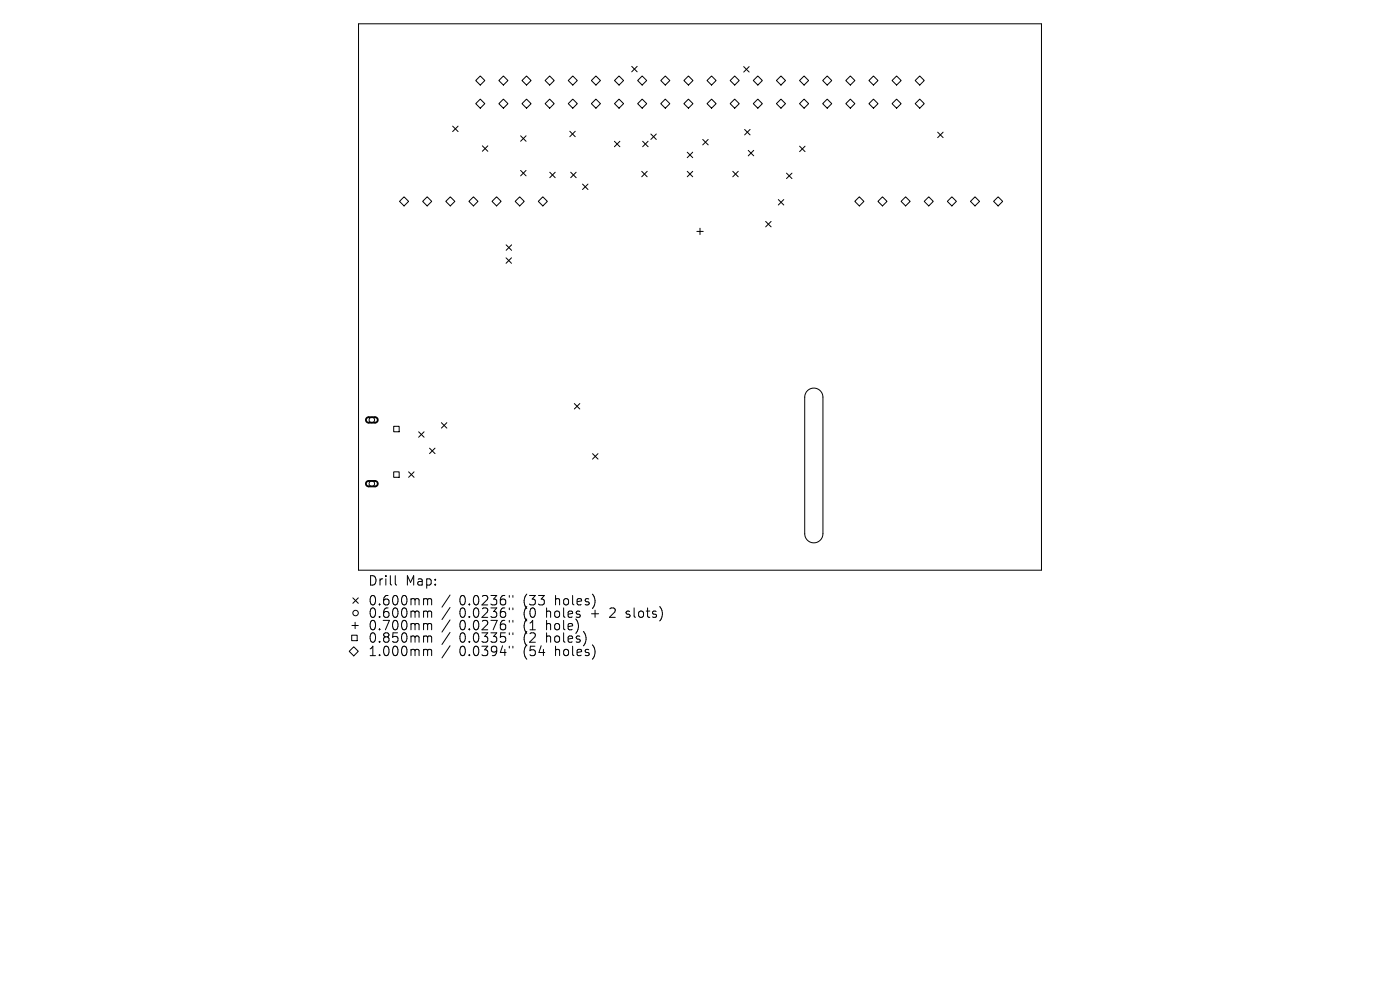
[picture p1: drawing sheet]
<svg xmlns="http://www.w3.org/2000/svg" width="297mm" height="210mm" viewBox="0 0 297 210" stroke-linecap="round" stroke-linejoin="round" font-family="sans-serif">
<defs><g id="words">
<g font-size="2.8">
<text x="78" y="124.5">Drill</text>
<text x="86" y="124.5">Map:</text>
<text x="78" y="128.7">0.600mm</text>
<text x="78" y="131.3">0.600mm</text>
<text x="97.5" y="128.7">0.0236&quot;</text>
<text x="97.5" y="131.3">0.0236&quot;</text>
<text x="111.2" y="128.7">(33</text>
<text x="111.2" y="131.3">(0</text>
<text x="116.1" y="131.3">holes</text>
<text x="118" y="128.7">holes)</text>
<text x="125.9" y="131.3">+</text>
<text x="130.1" y="131.3">2</text>
<text x="133.7" y="131.3">slots)</text>
<text x="78" y="134">0.700mm</text>
<text x="78" y="136.6">0.850mm</text>
<text x="97.5" y="134">0.0276&quot;</text>
<text x="97.5" y="136.6">0.0335&quot;</text>
<text x="111.2" y="134">(1</text>
<text x="111.2" y="136.6">(2</text>
<text x="116.1" y="134">hole)</text>
<text x="116.1" y="136.6">holes)</text>
<text x="78" y="139.5">1.000mm</text>
<text x="97.5" y="139.5">0.0394&quot;</text>
<text x="111.2" y="139.5">(54</text>
<text x="118" y="139.5">holes)</text>
</g>
</g></defs>
<g fill="none" stroke="#000" stroke-width=".21">
<path d="M76.1 5h144.8v116h-144.8zM101.9 16.1l1 1-1 .9-1-.9zM106.8 16.1l1 1-1 .9-1-.9zM111.7 16.1l1 1-1 .9-1-.9zM116.6 16.1l1 1-1 .9-1-.9zM120.5 17.1l1-1 1 1-1 .9zM125.5 17.1l.9-1 1 1-1 .9zM130.4 17.1l.9-1 1 1-1 .9zM134 14.1l1.2 1.1M135.2 14.1l-1.2 1.1M135.3 17.1l.9-1 1 1-1 .9zM140.2 17.1l.9-1 1 1-1 .9z"/>
<path d="M145.1 17.1l.9-1 1 1-1 .9zM150 17.1l1-1 .9 1-.9 .9zM154.9 17.1l1-1 .9 1-.9 .9zM157.8 14.1l1.1 1.2M158.9 14.1l-1.1 1.2M159.8 17.1l1-1 .9 1-.9 .9zM164.7 17.1l1-1 .9 1-.9 .9zM169.6 17.1l1-1 .9 1-.9 .9zM174.5 17.1l1-1 1 1-1 .9zM179.4 17.1l1-1 1 1-1 .9zM184.3 17.1l1-1 1 1-1 .9zM189.2 17.1l1-1 1 1-1 .9z"/>
<path d="M194.1 17.1l1-1 1 1-1 .9zM96 26.8l1.2 1.1M97.2 26.8l-1.2 1.1M101.9 21l1 1-1 1-1-1zM102.3 30.9l1.2 1.2M103.5 30.9l-1.2 1.2M106.8 21l1 1-1 1-1-1zM110.4 28.8l1.2 1.2M110.4 36.2l1.2 1.1M111.6 28.8l-1.2 1.2M111.6 36.2l-1.2 1.1M111.7 21l1 1-1 1-1-1z"/>
<path d="M116.6 21l1 1-1 1-1-1zM116.6 36.5l1.2 1.2M117.8 36.5l-1.2 1.2M120.5 22l1-1 1 1-1 1zM120.9 27.8l1.1 1.2M121.1 36.5l1.1 1.2M122 27.8l-1.1 1.2M122.2 36.5l-1.1 1.2M123.6 39l1.1 1.2M124.7 39l-1.1 1.2M125.5 22l.9-1 1 1-1 1zM130.3 30l1.2 1.1"/>
<path d="M130.4 22l.9-1 1 1-1 1zM131.5 30l-1.2 1.1M135.3 22l.9-1 1 1-1 1zM136.1 36.3l1.2 1.2M136.3 30l1.2 1.1M137.3 36.3l-1.2 1.2M137.5 30l-1.2 1.1M138.1 28.4l1.1 1.2M139.2 28.4l-1.1 1.2M140.2 22l.9-1 1 1-1 1zM145.1 22l.9-1 1 1-1 1zM145.8 32.3l1.2 1.1"/>
<path d="M145.8 36.3l1.2 1.2M147 32.3l-1.2 1.1M147 36.3l-1.2 1.2M149.1 29.6l1.1 1.1M150 22l1-1 .9 1-.9 1zM150.2 29.6l-1.1 1.1M154.9 22l1-1 .9 1-.9 1zM155.5 36.3l1.1 1.2M156.6 36.3l-1.1 1.2M158 27.5l1.1 1.1M158.7 31.9l1.2 1.2M159.1 27.5l-1.1 1.1"/>
<path d="M159.8 22l1-1 .9 1-.9 1zM159.9 31.9l-1.2 1.2M164.7 22l1-1 .9 1-.9 1zM166.9 36.7l1.1 1.2M168 36.7l-1.1 1.2M169.6 22l1-1 .9 1-.9 1zM169.6 31l1.2 1.2M170.8 31l-1.2 1.2M174.5 22l1-1 1 1-1 1zM179.4 22l1-1 1 1-1 1zM184.3 22l1-1 1 1-1 1zM189.2 22l1-1 1 1-1 1z"/>
<path d="M194.1 22l1-1 1 1-1 1zM198.9 28l1.2 1.2M200.1 28l-1.2 1.2M84.8 42.7l.9-.9 1 .9-1 1zM90.6 41.8l1 .9-1 1-.9-1zM95.5 41.8l1 .9-1 1-.9-1zM100.4 41.8l1 .9-1 1-.9-1zM105.3 41.8l1 .9-1 1-.9-1zM107.4 54.7l1.1 1.2M107.4 51.9l1.1 1.2M108.5 54.7l-1.1 1.2M108.5 51.9l-1.1 1.2"/>
<path d="M109.3 42.7l1-.9 .9 .9-.9 1zM114.2 42.7l1-.9 .9 .9-.9 1zM147.8 49.1h1.4M148.5 48.4v1.4M162.4 47l1.2 1.1M163.6 47l-1.2 1.1M165.1 42.3l1.2 1.2M166.3 42.3l-1.2 1.2M181.3 42.7l1-.9 1 .9-1 1zM186.2 42.7l1-.9 1 .9-1 1zM191.2 42.7l.9-.9 1 .9-1 1zM196.1 42.7l.9-.9 1 .9-1 1z"/>
<path d="M201 42.7l.9-.9 1 .9-1 1zM205.9 42.7l.9-.9 1 .9-1 1zM210.8 42.7l.9-.9 1 .9-1 1zM83.5 90.4h1.2v1.2h-1.2zM88.8 91.6l1.2 1.2M90 91.6l-1.2 1.2M91.1 95.1l1.2 1.1M92.3 95.1l-1.2 1.1M93.6 89.7l1.2 1.1M94.8 89.7l-1.2 1.1M121.8 85.6l1.2 1.2M123 85.6l-1.2 1.2"/>
<path d="M125.7 96.2l1.2 1.2M126.9 96.2l-1.2 1.2M171.3 82.9a1.93 1.93 0 0 1 2.1-.4 1.93 1.93 0 0 1 1.2 1.8v28.9a1.93 1.93 0 0 1-2 2 1.93 1.93 0 0 1-1.9-2v-28.9l.2-.8zM83.5 100.1h1.2v1.2h-1.2zM86.7 100.1l1.1 1.2M87.8 100.1l-1.1 1.2M74.1 138.2l.9-1 1 1-1 .9zM74.6 134.7h1.2v1.2h-1.2zM74.7 132.7h1.3M74.9 126.8l1.1 1.2M75.3 132v1.4M76 126.8l-1.1 1.2"/>
<path d="M83.9 122.1v1.7l.2 .3M90.1 127l.5 .1 .1 .2M90.1 129.6h.3l.3 .3M90.1 132.3h.3l.3 .3M90.1 134.9h.3l.3 .3M90.1 137.7l.5 .1 .1 .2M90.7 127.3l.3-.3 .5 .1 .1 1.2M90.7 127.3v1M90.7 129.9v1.1M90.7 132.6v1M90.7 135.2v1M90.7 138v1.1"/>
<path d="M90.7 129.9l.3-.3 .5 .1 .1 1.3M90.7 132.6l.3-.3 .5 .1 .1 1.2M90.7 135.2l.3-.3 .5 .1 .1 1.2M90.7 138l.3-.3 .5 .1 .1 1.3M95.5 126.2l-1.7 2.6M95.5 128.9l-1.7 2.5M95.5 131.5l-1.7 2.6M95.5 134.1l-1.7 2.6M95.5 137l-1.7 2.6M108 126.3v.4M108 129v.3M108 131.6v.4"/>
<path d="M108 134.2v.4M108 137.1v.4M108.8 126.3v.4M108.8 129v.3M108.8 131.6v.4M108.8 134.2v.4M108.8 137.1v.4M132.8 130.9l.2 .1M132.9 129.7v.5"/>
<circle cx="78.9" cy="89.1" r=".58"/>
<circle cx="78.9" cy="102.6" r=".58"/>
<circle cx="75.4" cy="130" r=".58"/>
</g>
<path d="M77.8 88.7l.4-.2h1.5l.4 .3v.4l-.4 .5-1.6-.1-.5-.4zM77.8 102.2l.4-.2h1.5l.4 .3v.5l-.4 .4h-1.6l-.5-.4z" fill="none" stroke="#000" stroke-width=".39"/>
<use href="#words"/>
</svg>
